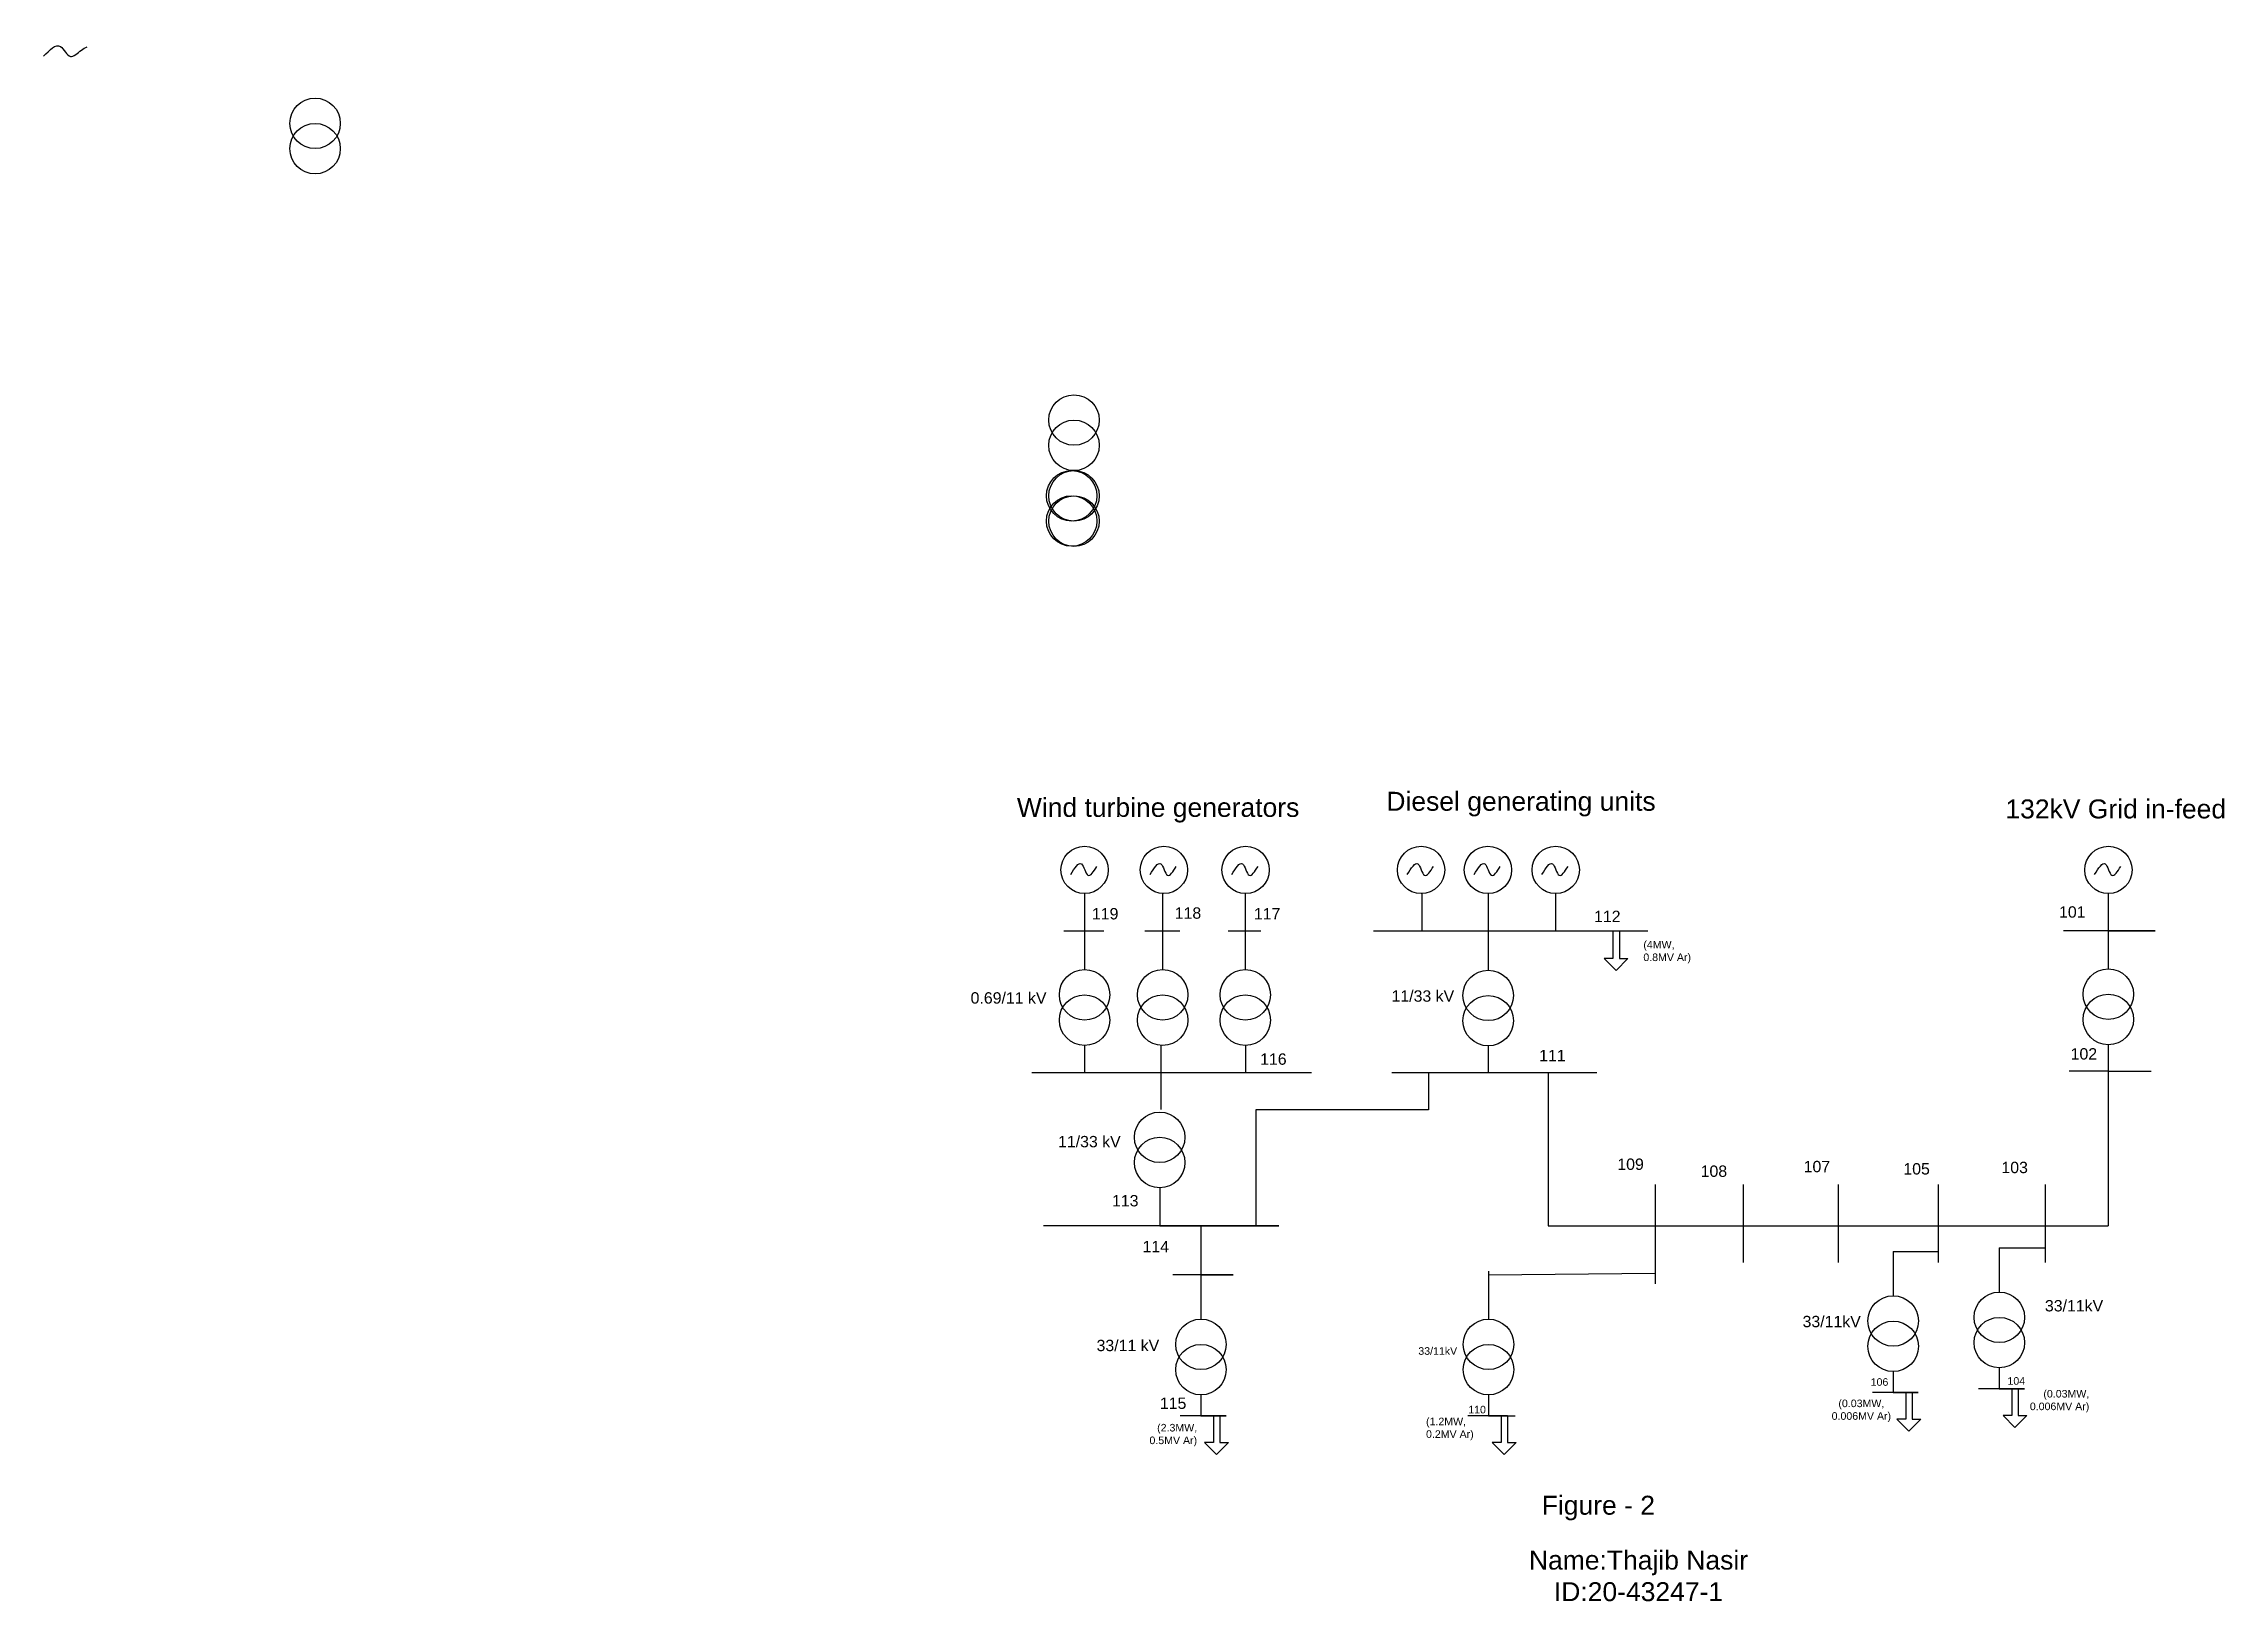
# Model space of a CAD drawing. Header units: inches. Extents: x 641 to 1569, y 958 to 2129.
# Drawn here: x 1280.8 to 1568.5, y 1923.7 to 2129.2 of the extents above.
import ezdxf

# ---------------------------------------------------------------- set-up
doc = ezdxf.new("R2010")
doc.units = ezdxf.units.IN
doc.styles.get("Standard").update_dxf_attribs({"font": 'Arial.ttf'})

msp = doc.modelspace()

# ---------------------------------------------------------------- linework, layer by layer
for p, q in [((1418.15, 2017.07), (1418.15, 2007.04)), ((1428.45, 2017.07), (1428.45, 2007.04)), ((1439.35, 2017.07), (1439.35, 2007.04)), ((1462.64, 2017.07), (1462.64, 2012.14)), ((1471.4, 2017.07), (1471.4, 2012.14)), ((1480.29, 2017.07), (1480.29, 2012.14)), ((1553.21, 2017.07), (1553.21, 2012.14)), ((1415.43, 2012.14), (1420.67, 2012.14)), ((1426.09, 2012.14), (1430.73, 2012.14)), ((1437.08, 2012.14), (1441.42, 2012.14)), ((1456.25, 2012.14), (1492.48, 2012.14)), ((1471.4, 2012.14), (1471.4, 2006.96)), ((1487.86, 2012.14), (1487.86, 2008.52)), ((1488.71, 2012.14), (1488.71, 2008.52)), ((1559.4, 2012.14), (1547.28, 2012.14)), ((1553.21, 2012.3), (1553.21, 2007.12)), ((1553.21, 2012.14), (1559.4, 2012.14)), ((1487.86, 2008.52), (1486.69, 2008.52)), ((1486.69, 2008.52), (1488.27, 2006.94)), ((1489.84, 2008.52), (1488.27, 2006.94)), ((1488.71, 2008.52), (1489.84, 2008.52)), ((1418.15, 1997.04), (1418.15, 1993.47)), ((1428.19, 1997.04), (1428.19, 1993.47)), ((1439.4, 1997.04), (1439.4, 1993.47)), ((1471.4, 1996.96), (1471.4, 1993.47)), ((1553.21, 1997.12), (1553.21, 1993.63)), ((1411.19, 1993.47), (1448.1, 1993.47)), ((1428.19, 1993.47), (1428.19, 1988.56)), ((1458.68, 1993.47), (1485.75, 1993.47)), ((1463.52, 1993.47), (1463.52, 1988.52)), ((1479.32, 1993.47), (1479.32, 1973.21)), ((1553.21, 1993.63), (1548.07, 1993.63)), ((1553.21, 1993.63), (1558.87, 1993.63)), ((1553.21, 1993.63), (1553.21, 1973.21)), ((1463.52, 1988.52), (1440.75, 1988.52)), ((1440.75, 1988.52), (1440.75, 1973.21)), ((1428.06, 1978.25), (1428.06, 1973.21)), ((1493.41, 1978.67), (1493.41, 1968.38)), ((1505.05, 1978.67), (1505.05, 1968.38)), ((1517.57, 1978.67), (1517.57, 1968.38)), ((1530.77, 1978.67), (1530.77, 1968.38)), ((1544.87, 1978.67), (1544.87, 1968.38)), ((1443.77, 1973.21), (1412.74, 1973.21)), ((1428.06, 1973.21), (1443.77, 1973.21)), ((1433.5, 1973.21), (1433.5, 1966.76)), ((1479.32, 1973.21), (1553.21, 1973.21)), ((1493.41, 1968.38), (1493.41, 1965.58)), ((1524.83, 1969.84), (1524.83, 1964)), ((1524.83, 1969.84), (1530.77, 1969.84)), ((1538.83, 1970.33), (1538.83, 1964.49)), ((1538.83, 1970.33), (1544.87, 1970.33)), ((1437.75, 1966.76), (1429.79, 1966.76)), ((1433.5, 1966.76), (1433.5, 1960.92)), ((1433.5, 1966.76), (1437.75, 1966.76)), ((1471.44, 1967.25), (1471.44, 1961.41)), ((1471.44, 1966.76), (1493.41, 1966.98)), ((1471.44, 1966.76), (1471.44, 1960.92)), ((1524.83, 1954), (1524.83, 1951.25)), ((1538.83, 1954.48), (1538.83, 1951.74)), ((1433.5, 1950.92), (1433.5, 1948.17)), ((1471.44, 1950.92), (1471.44, 1948.17)), ((1471.44, 1950.92), (1471.44, 1948.66)), ((1528.14, 1951.25), (1522.09, 1951.25)), ((1524.83, 1951.25), (1528.14, 1951.25)), ((1526.49, 1951.25), (1526.49, 1947.7)), ((1527.34, 1951.25), (1527.34, 1947.7)), ((1542.15, 1951.74), (1536.09, 1951.74)), ((1538.83, 1951.74), (1542.15, 1951.74)), ((1540.49, 1951.74), (1540.49, 1948.19)), ((1541.34, 1951.74), (1541.34, 1948.19)), ((1436.81, 1948.17), (1430.75, 1948.17)), ((1433.5, 1948.17), (1436.81, 1948.17)), ((1435.15, 1948.17), (1435.15, 1944.62)), ((1436, 1948.17), (1436, 1944.62)), ((1473.94, 1948.17), (1468.7, 1948.17)), ((1471.44, 1948.17), (1473.94, 1948.17)), ((1473.09, 1948.17), (1473.09, 1944.62)), ((1473.09, 1948.17), (1473.09, 1945.11)), ((1473.94, 1948.17), (1473.94, 1944.62)), ((1473.94, 1948.17), (1473.94, 1945.11)), ((1473.94, 1948.17), (1474.95, 1948.17)), ((1540.49, 1948.19), (1539.32, 1948.19)), ((1539.32, 1948.19), (1540.89, 1946.61)), ((1542.47, 1948.19), (1540.89, 1946.61)), ((1541.34, 1948.19), (1542.47, 1948.19)), ((1526.49, 1947.7), (1525.32, 1947.7)), ((1525.32, 1947.7), (1526.89, 1946.13)), ((1528.47, 1947.7), (1526.89, 1946.13)), ((1527.34, 1947.7), (1528.47, 1947.7)), ((1435.15, 1944.62), (1433.98, 1944.62)), ((1433.98, 1944.62), (1435.56, 1943.05)), ((1437.13, 1944.62), (1435.56, 1943.05)), ((1436, 1944.62), (1437.13, 1944.62)), ((1473.09, 1944.62), (1471.92, 1944.62)), ((1471.92, 1944.62), (1473.5, 1943.05)), ((1475.07, 1944.62), (1473.5, 1943.05)), ((1473.94, 1944.62), (1475.07, 1944.62))]:
    msp.add_line(p, q)
for centre, radius in [((1316.63, 2118.7), 3.33), ((1316.63, 2115.37), 3.33), ((1416.75, 2079.55), 3.33), ((1416.75, 2076.22), 3.33), ((1416.45, 2069.56), 3.33), ((1416.75, 2069.55), 3.33), ((1416.45, 2066.23), 3.33), ((1416.75, 2066.21), 3.33), ((1418.15, 2020.19), 3.12), ((1428.62, 2020.19), 3.12), ((1439.4, 2020.19), 3.12), ((1462.55, 2020.19), 3.12), ((1471.37, 2020.19), 3.12), ((1480.31, 2020.19), 3.12), ((1553.23, 2020.19), 3.12), ((1418.15, 2003.71), 3.33), ((1428.45, 2003.71), 3.33), ((1439.35, 2003.71), 3.33), ((1471.4, 2003.63), 3.33), ((1553.21, 2003.79), 3.33), ((1418.15, 2000.37), 3.33), ((1428.45, 2000.37), 3.33), ((1439.35, 2000.37), 3.33), ((1471.4, 2000.29), 3.33), ((1553.21, 2000.46), 3.33), ((1428.06, 1984.91), 3.33), ((1428.06, 1981.58), 3.33), ((1524.83, 1960.67), 3.33), ((1538.83, 1961.15), 3.33), ((1433.5, 1957.59), 3.33), ((1471.44, 1957.59), 3.33), ((1524.83, 1957.33), 3.33), ((1538.83, 1957.82), 3.33), ((1433.5, 1954.25), 3.33), ((1471.44, 1954.25), 3.33)]:
    msp.add_circle(centre, radius)
for points in [[(1280.81, 2127.55), (1283.04, 2128.84), (1284.34, 2127.53), (1285.79, 2128.36), (1286.55, 2128.81)], [(1416.32, 2019.58), (1417.73, 2020.99), (1418.6, 2019.48), (1419.78, 2020.66)], [(1426.8, 2019.58), (1428.21, 2020.99), (1429.08, 2019.48), (1430.25, 2020.66)], [(1437.58, 2019.58), (1438.99, 2020.99), (1439.86, 2019.48), (1441.03, 2020.66)], [(1460.73, 2019.58), (1462.13, 2020.99), (1463, 2019.48), (1464.18, 2020.66)], [(1469.54, 2019.58), (1470.95, 2020.99), (1471.82, 2019.48), (1473, 2020.66)], [(1478.49, 2019.58), (1479.89, 2020.99), (1480.76, 2019.48), (1481.94, 2020.66)], [(1551.41, 2019.58), (1552.81, 2020.99), (1553.68, 2019.48), (1554.86, 2020.66)]]:
    msp.add_spline(points, degree=3)

# ---------------------------------------------------------------- texts
at = {"attachment_point": 1}
for s, width, insert, char_height in [('\\pxqc;Wind turbine generators', 40.781, (1407.46, 2029.69), 2.5), ('\\pxqc;Diesel generating units', 37.6107, (1456.92, 2030.5), 2.5), ('\\pxqc;132kV Grid in-feed', 35.8702, (1536.26, 2029.49), 2.5), ('119', 4.1683, (1419.12, 2015.16), 1.5), ('118', 4.5592, (1430.04, 2015.25), 1.5), ('117', 6.1843, (1440.49, 2015.16), 1.5), ('\\pxqc;112', 6.3899, (1483.92, 2014.81), 1.5), ('\\pxqc;101', 4.8755, (1546.02, 2015.39), 1.5), ('(4MW,\\P0.8MV Ar)', 15.2335, (1491.87, 2010.83), 1), ('\\pxqr;0.69/11 kV', 24.6606, (1388.47, 2004.05), 1.5), ('\\pxqr;11/33 kV', 15.256, (1451.66, 2004.3), 1.5), ('116', 6.7847, (1441.31, 1995.98), 1.5), ('\\pxqc;111', 6.5825, (1476.58, 1996.45), 1.5), ('\\pxqc;102', 3.9195, (1548.03, 1996.67), 1.5), ('\\A1;\\pxqr;11/33 kV', 16.8461, (1406.07, 1985.09), 1.5), ('\\pxqc;109', 6.464, (1486.95, 1982.11), 1.5), ('\\pxqc;108', 6.915, (1497.72, 1981.19), 1.5), ('\\pxqc;107', 7.5345, (1511, 1981.8), 1.5), ('\\pxqc;105', 7.6008, (1524.12, 1981.5), 1.5), ('\\pxqc;103', 8.617, (1536.55, 1981.68), 1.5), ('\\pxqc;113', 9.0871, (1418.97, 1977.29), 1.5), ('\\pxqc;114', 5.2447, (1424.92, 1971.24), 1.5), ('33/11kV', 26.9736, (1544.85, 1963.43), 1.5), ('\\pxqr;33/11kV', 10.3823, (1510.18, 1961.35), 1.5), ('\\pxqc;33/11 kV', 13.7498, (1416.99, 1958.19), 1.5), ('\\pxqr;33/11kV', 19.0558, (1448.25, 1957.21), 1), ('\\pxqc;106', 3.2526, (1521.4, 1953.12), 1), ('104', 4.0459, (1539.91, 1953.26), 1), ('\\pxqr;(0.03MW,\\P0.006MV Ar)', 9.362, (1541.34, 1951.57), 1), ('\\pxqc;115', 4.0432, (1427.81, 1950.57), 1.5), ('(1.2MW,\\P0.2MV Ar)', 7.7804, (1463.2, 1947.91), 1), ('\\pxqc;110', 3.5279, (1468.17, 1949.48), 1), ('\\pxqc;(0.03MW,\\P0.006MV Ar)', 9.524, (1515.87, 1950.3), 1), ('\\pxqr;(2.3MW,\\P0.5MV Ar)', 9.3688, (1423.63, 1947.09), 1), ('\\pxqc;Figure - 2', 63.2058, (1454.33, 1937.61), 2.5), ('\\pxqc;Name:Thajib Nasir\\PID:20-43247-1', 58.882, (1461.79, 1930.37), 2.5)]:
    msp.add_mtext_dynamic_manual_height_columns(s, width=width, gutter_width=12.5, heights=[0], dxfattribs=dict(at, insert=insert, char_height=char_height))

doc.saveas('drawing.dxf')
